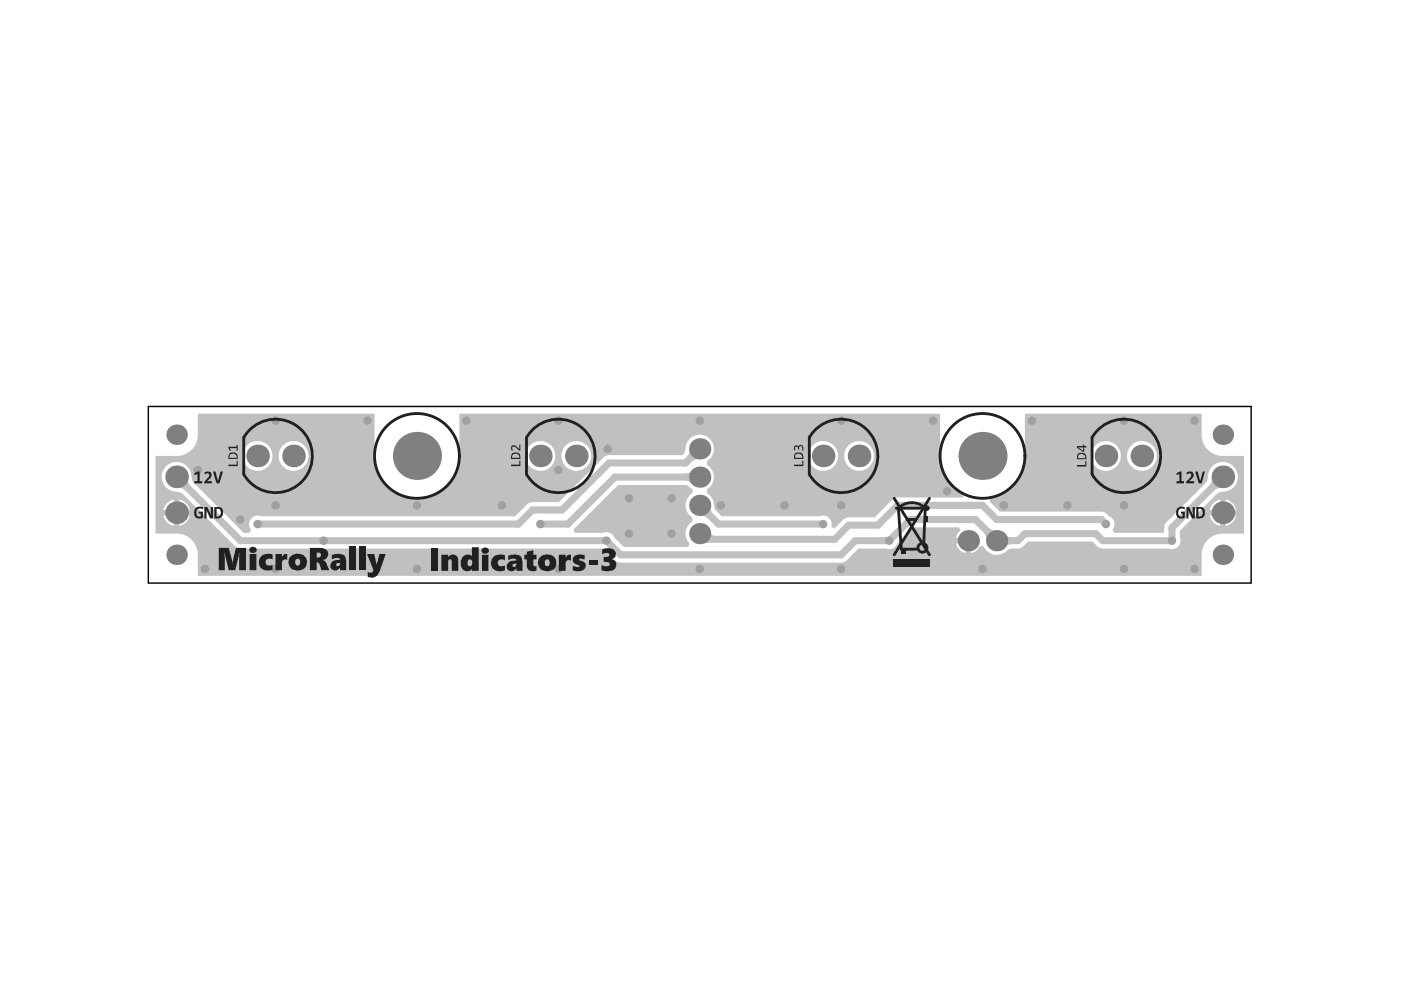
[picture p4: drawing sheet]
<svg xmlns="http://www.w3.org/2000/svg" width="297mm" height="210mm" viewBox="0 0 297 210" stroke-linecap="round" stroke-linejoin="round" font-family="sans-serif">
<g fill="#c0c0c0">
<path d="M37.3 103.3l2.4-2.3 .2 1.1 .4 .8-1.1 1-.7-.4z"/>
<path d="M145.3 100.4l.8-.2 .9-.6v3.1l-.9-.6-.8-.2z"/>
<path d="M146.3 95l2.2 2.3-1.1 .1-.6 .4-1.1-1 .4-.7z"/>
<path d="M208.7 113l1-1 .7 .4 1 .1-2.2 2.3-.2-1.1z"/>
<path d="M212.7 113.1l.9 .6 .7 .2v1.5l-.7 .2-.9 .6z"/>
<path d="M257 101l2.4 2.3-1.2 .2-.7 .4-1.1-1 .4-.8z"/>
<path d="M150.4 112.6a1.05 1.05 0 0 0 1.1 1l-1.3 1.5-1.3 .1z"/>
<path d="M148.2 109.2l2.3-2.2 .1 1.1 .4 .6-1 1.1-.7-.4z"/>
<path d="M121.6 112.2l9.5-9.4h14.2l1.1 .7a.92 .92 0 0 1 .4 1.1 3 3 0 0 0 0 5.1v.9a3 3 0 0 0-.6 4.6l-.3 .8h-13.6l-2.1-2.1a1.76 1.76 0 0 0-2.3-.9h-6z"/>
<path d="M33 96.7h4.9a4.5 4.5 0 0 0 4-4.1v-4.9h37.5v9a9 9 0 0 0 9 9 9 9 0 0 0 9-9v-9h101.9v9a8.9 8.9 0 0 0 5 8l-.1 .8h-14.3l-.7 .5-3.8 3.7h-5.9l-.7 .5-1.9 1.9-.6-.5a1.79 1.79 0 0 0-.6-1.8 1.79 1.79 0 0 0-1.9-.3h-20.8l-1.5-1.7a5.7 5.7 0 0 0-1-2.8l-.6-.4v-.9a3 3 0 0 0 0-5.1v-.8a3 3 0 0 0-.3-5.4 3 3 0 0 0-4.3 3.1l-.2 .5-.4 .5-16 .1-.7 .4-9.5 9.5h-6l-.8 .4-2.5 2.6h-53.9a1.79 1.79 0 0 0-2.1 .5 1.79 1.79 0 0 0 0 2.2l-.3 .8h-1.2l-10.7-10.7-.2-.4a6 6 0 0 0-1.1-3 3.2 3.2 0 0 0-5.2 1 3.2 3.2 0 0 0 3 4.4l1.1 .3 11.2 11.2 .8 .4 .4 .1h16.9l.7 .2 .7-.2h58.6l2.5 2.5 .7 .4 .5 .1h46.7l.9-.2 .3-.3 2.5-2.5h5.8a1.76 1.76 0 0 0 2.4-1l3.5-3.5h9.6l.3 .8a2.45 2.45 0 0 0-.9 1.4h2.6v.6h.6v2.7a2.57 2.57 0 0 0 1.8-1.5h.9a3.2 3.2 0 0 0 5.3 .7l.5-.2a3.2 3.2 0 0 0 3.6-1.5h13.6a2.8 2.8 0 0 0 2.2 1.5h14a1.79 1.79 0 0 0 2-.4 1.79 1.79 0 0 0 .3-1.9v-1.4l8-8 .4-.2a6 6 0 0 0 3-1.1 3.2 3.2 0 0 0-1-5.1 3.2 3.2 0 0 0-4.4 2.9l-.3 1.2-8.5 8.4a2.48 2.48 0 0 0-.5 2.3h-10.6l-.3-.8a1.77 1.77 0 0 0-.7-2.7 2.11 2.11 0 0 0-1.7-1h-21.5l-2.2-2.2 .3-.8a9 9 0 0 0 7.2-8.8v-9h37.5v4.9a4.5 4.5 0 0 0 4 4.1h4.9v16.4h-4.9a4.5 4.5 0 0 0-4 4.1v4.9h-212.9v-4.9a4.5 4.5 0 0 0-4-4.1h-4.9zM238.9 96.7a3.2 3.2 0 0 0 6.4 0 3.2 3.2 0 0 0-6.4 0zM231.3 96.7a3.2 3.2 0 0 0 6.4 0 3.2 3.2 0 0 0-6.4 0zM179 96.7a3.2 3.2 0 0 0 6.3 0 3.2 3.2 0 0 0-6.3 0zM171.4 96.7a3.2 3.2 0 0 0 6.3 0 3.2 3.2 0 0 0-6.3 0zM119 96.7a3.2 3.2 0 0 0 6.4 0 3.2 3.2 0 0 0-6.4 0zM111.4 96.7a3.2 3.2 0 0 0 6.3 0 3.2 3.2 0 0 0-6.3 0zM59.1 96.7a3.2 3.2 0 0 0 6.3 0 3.2 3.2 0 0 0-6.3 0zM51.4 96.7a3.2 3.2 0 0 0 6.4 0 3.2 3.2 0 0 0-6.4 0zM38 105.9v2.2h2.2a2.78 2.78 0 0 0-2.2-2.2zM35.4 106.7l-.4 .6-.4 .8h2.2v-2.2l-.8 .3zM259.9 105.9v2.2h2.2a2.78 2.78 0 0 0-2.2-2.2zM257.2 106.7l-.4 .6-.3 .8h2.2v-2.2l-.9 .3zM38 109.3v2.2a2.78 2.78 0 0 0 2.2-2.2zM259.9 109.3v2.2a2.78 2.78 0 0 0 2.2-2.2zM256.5 109.3a2.78 2.78 0 0 0 2.2 2.2v-2.2zM34.6 109.3a2.78 2.78 0 0 0 2.2 2.2v-2.2zM202.7 115.2a2.65 2.65 0 0 0 2 2.1v-2.1z"/>
</g>
<path d="M148.4 95.2l-3 3h-16.3l-9.9 9.9h-6.3l-3 3h-55.3M37.4 101.1l13.6 13.5h77.6l3 3h46.7l3-3h7.2l4.5-4.5h13.8l4.5 4.5h4.5l1.5-1.5h15l1.5 1.5h14.7v-2.7l10.8-10.8M148.4 101.2h-18l-10 9.9h-5.8M148.4 107.2l3.9 3.9h22.2M234.5 111.1l-1-1h-22.2l-3-2.9h-18l-4.2 4.1h-6.1l-3 3h-28.6v-1.2" fill="none" stroke="#c0c0c0" stroke-width="1.5"/>
<g fill="#a0a0a0">
<circle cx="58.4" cy="107.2" r=".9"/>
<circle cx="118.4" cy="99.7" r=".9"/>
<circle cx="178.3" cy="107.2" r=".9"/>
<circle cx="238.3" cy="107.2" r=".9"/>
<circle cx="41.9" cy="99.7" r=".9"/>
<circle cx="88.4" cy="107.2" r=".9"/>
<circle cx="212.8" cy="107.2" r=".9"/>
<circle cx="200.8" cy="104.2" r=".9"/>
<circle cx="128.9" cy="95.2" r=".9"/>
<circle cx="226.3" cy="107.2" r=".9"/>
<circle cx="166.3" cy="107.2" r=".9"/>
<circle cx="106.4" cy="107.2" r=".9"/>
<circle cx="50.9" cy="110.1" r=".9"/>
<circle cx="58.4" cy="89.2" r=".9"/>
<circle cx="238.3" cy="89.2" r=".9"/>
<circle cx="148.4" cy="89.2" r=".9"/>
<circle cx="118.4" cy="89.2" r=".9"/>
<circle cx="178.3" cy="89.2" r=".9"/>
<circle cx="152.9" cy="107.2" r=".9"/>
<circle cx="133.4" cy="105.7" r=".9"/>
<circle cx="133.4" cy="113.1" r=".9"/>
<circle cx="142.4" cy="113.1" r=".9"/>
<circle cx="142.4" cy="105.7" r=".9"/>
<circle cx="58.4" cy="120.6" r=".9"/>
<circle cx="88.4" cy="120.6" r=".9"/>
<circle cx="118.4" cy="120.6" r=".9"/>
<circle cx="148.4" cy="120.6" r=".9"/>
<circle cx="178.3" cy="120.6" r=".9"/>
<circle cx="238.3" cy="120.6" r=".9"/>
<circle cx="208.3" cy="120.6" r=".9"/>
<circle cx="253.3" cy="120.6" r=".9"/>
<circle cx="253.3" cy="89.2" r=".9"/>
<circle cx="218.8" cy="89.2" r=".9"/>
<circle cx="197.8" cy="89.2" r=".9"/>
<circle cx="43.4" cy="120.6" r=".9"/>
<circle cx="98.9" cy="89.2" r=".9"/>
<circle cx="77.9" cy="89.2" r=".9"/>
<circle cx="128.6" cy="114.6" r=".9"/>
<circle cx="68.6" cy="114.6" r=".9"/>
<circle cx="188.5" cy="114.6" r=".9"/>
<circle cx="248.5" cy="114.6" r=".9"/>
<circle cx="234.5" cy="111.1" r=".9"/>
<circle cx="174.5" cy="111.1" r=".9"/>
<circle cx="114.6" cy="111.1" r=".9"/>
<circle cx="54.6" cy="111.1" r=".9"/>
<circle cx="37.4" cy="101.1" r="2.25"/>
<circle cx="62.2" cy="96.7" r="2.25"/>
<circle cx="148.4" cy="95.2" r="2.1"/>
<circle cx="148.4" cy="101.2" r="2.1"/>
<circle cx="148.4" cy="107.2" r="2.1"/>
<circle cx="37.4" cy="108.7" r="2.25"/>
<circle cx="148.4" cy="113.1" r="2.1"/>
<circle cx="54.6" cy="96.7" r="2.25"/>
<circle cx="114.6" cy="96.7" r="2.25"/>
<circle cx="122.2" cy="96.7" r="2.25"/>
<circle cx="182.1" cy="96.7" r="2.25"/>
<circle cx="174.5" cy="96.7" r="2.25"/>
<circle cx="205.3" cy="114.6" r="2.1"/>
<circle cx="211.3" cy="114.6" r="2.1"/>
<circle cx="234.5" cy="96.7" r="2.25"/>
<circle cx="242.1" cy="96.7" r="2.25"/>
<circle cx="259.3" cy="101.1" r="2.25"/>
<circle cx="259.3" cy="108.7" r="2.25"/>
</g>
<g fill="#808080">
<circle cx="37.4" cy="117.6" r="2.17"/>
<circle cx="37.4" cy="92.2" r="2.17"/>
<circle cx="37.4" cy="101.1" r="2.4"/>
<circle cx="62.2" cy="96.7" r="2.4"/>
<circle cx="148.4" cy="95.2" r="2.25"/>
<circle cx="148.4" cy="101.2" r="2.25"/>
<circle cx="148.4" cy="107.2" r="2.25"/>
<circle cx="37.4" cy="108.7" r="2.4"/>
<circle cx="148.4" cy="113.1" r="2.25"/>
<circle cx="259.3" cy="117.6" r="2.17"/>
<circle cx="259.3" cy="92.2" r="2.17"/>
<circle cx="54.6" cy="96.7" r="2.4"/>
<circle cx="114.6" cy="96.7" r="2.4"/>
<circle cx="122.2" cy="96.7" r="2.4"/>
<circle cx="182.1" cy="96.7" r="2.4"/>
<circle cx="174.5" cy="96.7" r="2.4"/>
<circle cx="205.3" cy="114.6" r="2.25"/>
<circle cx="211.3" cy="114.6" r="2.25"/>
<circle cx="208.3" cy="96.7" r="5.1"/>
<circle cx="234.5" cy="96.7" r="2.4"/>
<circle cx="242.1" cy="96.7" r="2.4"/>
<circle cx="259.3" cy="101.1" r="2.4"/>
<circle cx="259.3" cy="108.7" r="2.4"/>
<circle cx="88.4" cy="96.7" r="5.1"/>
</g>
<path d="M51.7 92.8v7.8M111.6 92.8v7.8M171.6 92.8v7.8M231.5 92.8v7.8M189.6 105.7l7.5 11.9M190 107.7h6.2l-.3 7.2M190.5 107.7l.6 8.7h3.3M192.3 110.1h1.8M197.1 105.7l-7.5 11.9" fill="none" stroke="#202020" stroke-width=".6"/>
<g fill="#202020">
<path d="M191.1 116.4h.9v.9h-.9z" fill-rule="evenodd"/>
<path d="M196.2 109.5h.6v1.2h-.6z" fill-rule="evenodd"/>
<path d="M189.4 118.5h7.8v1.5h-7.8z" fill-rule="evenodd"/>
</g>
<g fill="#202020">
<path d="M48.4 98.5h1.8v-.8h.2v1.1h-2z"/>
<path d="M48.4 94.7h1.8v-.4h.2v1.3h-.2v-.6h-1.5l.3 .5-.3 .1z"/>
<path d="M108.3 98.5h1.8v-.8h.2v1.1h-2z"/>
<path d="M108.4 94.6a.8 .8 0 0 1 1.3 .3l.4 .3v-.9h.2v1.3h-.2l-.6-.6a.45 .45 0 0 0-.6-.3 .45 .45 0 0 0-.2 .6l.1 .1-.2 .2-.3-.4z"/>
<path d="M168.3 98.5h1.8v-.8h.2v1.1h-2z"/>
<path d="M168.4 94.6a.51 .51 0 0 1 .9 .1 .55 .55 0 0 1 .6-.4 .55 .55 0 0 1 .4 .6v.7h-.2a.65 .65 0 0 0-.5-1l-.2 .2v.5h-.2v-.2a.36 .36 0 0 0-.5-.4 .36 .36 0 0 0-.1 .6l.1 .2h-.4z"/>
<path d="M228.3 98.6h1.8v-.8h.2v1.1h-2z"/>
<path d="M249.5 107.9l.2-.2a1.48 1.48 0 0 1 1.5-.2l-.1 .5a.86 .86 0 0 0-1.3 .4 .86 .86 0 0 0 .9 1.2v-.7h-.3v-.4h.8v1.3l-.5 .1a1.21 1.21 0 0 1-1.2-.5 1.21 1.21 0 0 1 0-1.4z"/>
<path d="M251.6 107.5h.5l.8 1.7v-1.7h.4v2.4h-.6l-.7-1.8v1.8h-.4z"/>
<path d="M249.4 100.4l.7-.4h.4v2h.5v.5h-1.6v-.5h.6v-1.5l-.5 .2z"/>
<path d="M251.5 100.3l.5-.3a.82 .82 0 0 1 1 .5 .82 .82 0 0 1-.4 1.1l-.5 .4h1.1v.5h-1.7v-.4l.6-.5a1.03 1.03 0 0 0 .4-1.2l-.4-.1-.4 .3z"/>
<path d="M253.4 100h.5l.6 1.9 .5-1.9h.5l-.7 2.5h-.6z"/>
<path d="M46.4 116.2h2.1l.8 3.2 .7-3.2h2.2v4.7h-1.5l.1-3.7-.9 3.7h-1.4l-.8-3.7v3.7h-1.3z"/>
<path d="M55.1 118.2a2.31 2.31 0 0 1 2.7-.7v1.2a.86 .86 0 0 0-1.1-.2 .86 .86 0 0 0-.4 1 1.04 1.04 0 0 0 1.5 .2v1.1l-.4 .1a1.85 1.85 0 0 1-2.1-.5 1.85 1.85 0 0 1-.2-2.2z"/>
<path d="M58.4 117.5h1.4v.6a1.21 1.21 0 0 1 1.1-.6v1.2a.8 .8 0 0 0-1.1 .7v1.5h-1.4z"/>
<path d="M74 115.9h1.5v5h-1.5z"/>
<path d="M76.1 115.9h1.4v5h-1.4z"/>
<path d="M77.8 117.5h1.5l.6 2.2 .5-2.2h1.4l-1.2 3.5-.5 .9-.4 .4-.7 .2-1-.2v-1l.6 .1a.51 .51 0 0 0 .6-.5z"/>
<path d="M41.1 100.4l.9-.4h.3v2h.6v.5h-1.7v-.5h.7v-1.5l-.6 .2z"/>
<path d="M43.2 100.3h.1a.84 .84 0 0 1 1.1-.3 .84 .84 0 0 1 .4 1l-.3 .5-.6 .5h1v.5h-1.6v-.4l.6-.6a.65 .65 0 0 0 .4-.5 .65 .65 0 0 0-.2-.7l-.5 .3z"/>
<path d="M45.2 100h.5l.5 1.9 .6-1.9h.5l-.8 2.5h-.6z"/>
<path d="M41.3 107.9a1.54 1.54 0 0 1 1.7-.4l-.1 .5a.86 .86 0 0 0-1.2 .4 .86 .86 0 0 0 .8 1.2l.1-.7h-.5v-.4h.9v1.3l-.4 .1a1.22 1.22 0 0 1-1.3-.5 1.22 1.22 0 0 1 0-1.3z"/>
<path d="M43.3 107.5h.6l.8 1.7v-1.7h.5v2.4h-.7l-.7-1.8v1.8h-.5z"/>
<path d="M91.4 116.3h1.4v4.7h-1.4z"/>
<path d="M93.6 117.6h1.4v.5a1.16 1.16 0 0 1 1.4-.4 1.16 1.16 0 0 1 .8 1.3v2h-1.4v-1.8a.42 .42 0 0 0-.3-.6 .42 .42 0 0 0-.5 .5v1.9h-1.4z"/>
<path d="M104.6 118.1a3.1 3.1 0 0 1 2.5-.4v1.1a.84 .84 0 0 0-1.3 0 .84 .84 0 0 0 0 1.2h.9l.4-.1v1.1h-.5a1.8 1.8 0 0 1-2.1-.5 1.8 1.8 0 0 1-.1-2.1z"/>
<path d="M111.7 117l1.4-.4v1h.7v1h-.7v1.1a.4 .4 0 0 0 .2 .4 .4 .4 0 0 0 .5-.1v1h-.3a1.69 1.69 0 0 1-1.6-.4l-.2-.3v-1.7h-.5v-1h.5z"/>
<path d="M118.5 117.6h1.4v.6l.5-.5 .7-.1v1.2a.8 .8 0 0 0-1.2 .8v1.4h-1.4z"/>
<path d="M121.7 118l.4-.2a2.4 2.4 0 0 1 1.9-.1v.9l-.8-.1a.26 .26 0 0 0-.4 .2 .26 .26 0 0 0 .4 .2 1.07 1.07 0 0 1 1 1.1 1.07 1.07 0 0 1-1.2 1l-.9 .1-.7-.1v-1l1.1 .2a.19 .19 0 0 0 .3 0 .19 .19 0 0 0-.1-.3 1.44 1.44 0 0 1-1.3-1.5z"/>
<path d="M124.9 118.8h1.7v.9h-1.7z"/>
<path d="M127.7 116.5h.1a2.37 2.37 0 0 1 2.6 .4 1.21 1.21 0 0 1-.7 1.7 1.24 1.24 0 0 1 .9 1.4 1.24 1.24 0 0 1-1.4 1l-.8 .1-.8-.1-.1-1.2 .6 .2a.92 .92 0 0 0 1.2-.4l-.2-.4-1.1-.1v-1h.5a.45 .45 0 0 0 .6-.3 .45 .45 0 0 0-.4-.6l-1 .3z"/>
<path d="M48.8 96.3l-.1 .8h1.5a.72 .72 0 0 0-.9-.9zM48.5 96.3h.1a1.02 1.02 0 0 1 1.1-.3 1.02 1.02 0 0 1 .7 .9v.4h-2z"/>
<path d="M108.7 96.5l-.1 .6h1.5v-.3a.84 .84 0 0 0-1.4-.3zM108.5 96.2a1.04 1.04 0 0 1 1.2-.3 1.04 1.04 0 0 1 .6 1v.4h-2z"/>
<path d="M168.7 96.4l-.1 .7h1.5v-.3a.85 .85 0 0 0-.6-.6 .85 .85 0 0 0-.8 .2zM168.6 96.1l.3-.1a.98 .98 0 0 1 1.4 .9v.4h-2v-.8z"/>
<path d="M228.7 96.5l-.1 .6h1.5v-.2a.86 .86 0 0 0-1.4-.4zM228.5 96.2l.5-.2a.93 .93 0 0 1 1.3 1v.4h-2v-.9z"/>
<path d="M228.6 94.9l1 .7v-.7zM228.3 94.6h1.3v-.3h.3v.3h.4v.3h-.4v.9h-.3l-1.3-.9z"/>
<path d="M254.1 107.9v1.7h.2a.88 .88 0 0 0 .7-.8 .88 .88 0 0 0-.5-.9zM253.6 107.5h.9a1.07 1.07 0 0 1 1 1.5 1.24 1.24 0 0 1-1.3 .9h-.6z"/>
<path d="M52.9 116.2a.85 .85 0 0 1 .9-.3 .85 .85 0 0 1 .6 .8 .8 .8 0 0 1-1 .6 .8 .8 0 0 1-.5-1.1zM52.9 117.5h1.5v3.4h-1.5z"/>
<path d="M62.7 118.6a.76 .76 0 0 0-.1 .8 .76 .76 0 0 0 .7 .5 .77 .77 0 0 0 .4-.8 .77 .77 0 0 0-.7-.6zM61.4 118.2a2.16 2.16 0 0 1 3.5 .3 1.82 1.82 0 0 1-2 2.5 1.81 1.81 0 0 1-1.5-2.8z"/>
<path d="M67.2 117.2v1h.3a.54 .54 0 0 0 .6-.5 .54 .54 0 0 0-.6-.5zM65.7 116.2h2.4l.6 .1a1.24 1.24 0 0 1 .9 1.3 1.24 1.24 0 0 1-1.1 1.2l.6 .3 .7 1.8h-1.7l-.3-1.1-.5-.6h-.1v1.7h-1.5z"/>
<path d="M71.3 119.6a.39 .39 0 0 0 .3 .5 .39 .39 0 0 0 .4-.4l.1-.3h-.5zM70.4 117.7l1.1-.2a1.49 1.49 0 0 1 1.9 1.5v1.9h-1.3l-.1-.5a1.07 1.07 0 0 1-1.7 .2 1.07 1.07 0 0 1 .4-1.7l1.4-.2a.97 .97 0 0 0-1.5-.2l-.2 .1z"/>
<path d="M45.9 107.9v1.7h.3a.9 .9 0 0 0 .6-.9 .9 .9 0 0 0-.5-.8zM45.5 107.5h.7a1.2 1.2 0 0 1 1 1.8 1.21 1.21 0 0 1-1.1 .6h-.6z"/>
<path d="M100 116h1.5v5h-1.5v-.3a1.4 1.4 0 0 1-1.6 .2 1.4 1.4 0 0 1-.7-1.5 1.53 1.53 0 0 1 2.2-1.6l.1 .2zM99.2 118.8a.94 .94 0 0 0 .3 1.2 .77 .77 0 0 0 .5-1.2l-.3-.2z"/>
<path d="M102.1 116.5a.76 .76 0 0 1 1.1-.4 .76 .76 0 0 1 .2 1.1 .8 .8 0 0 1-.9 .1 .8 .8 0 0 1-.4-.8zM102.2 117.6h1.4v3.4h-1.4z"/>
<path d="M108.7 119.7a.42 .42 0 0 0 .4 .5 .42 .42 0 0 0 .4-.5v-.2h-.5zM107.7 117.8l.7-.2h1.1a1.32 1.32 0 0 1 1.3 1.5v1.9h-1.3v-.5a1.1 1.1 0 0 1-1.9 .2 1.1 1.1 0 0 1 .8-1.7l1.1-.2a1.02 1.02 0 0 0-1.5-.1l-.3 .1z"/>
<path d="M115.6 118.8a.74 .74 0 0 0-.1 .8 .74 .74 0 0 0 .7 .4 .78 .78 0 0 0 .4-.8 .78 .78 0 0 0-.6-.6zM114.4 118.1a2.2 2.2 0 0 1 3.5 .5v.1a1.82 1.82 0 0 1-2.1 2.4 1.83 1.83 0 0 1-1.6-1 1.83 1.83 0 0 1 .2-2z"/>
</g>
<g fill="none" stroke="#202020" stroke-width=".6">
<path d="M51.7 92.8a7.8 7.8 0 0 1 11.7-2.1 7.8 7.8 0 0 1 0 11.9 7.8 7.8 0 0 1-11.7-2M111.6 92.8a7.8 7.8 0 0 1 11.8-2.1 7.8 7.8 0 0 1 0 11.9 7.8 7.8 0 0 1-11.8-2M171.6 92.8a7.8 7.8 0 0 1 11.7-2.1 7.8 7.8 0 0 1 0 11.9 7.8 7.8 0 0 1-11.7-2M231.5 92.8a7.8 7.8 0 0 1 11.8-2.1 7.8 7.8 0 0 1 0 11.9 7.8 7.8 0 0 1-11.8-2M190.5 107.7a4 4 0 0 1 5.7 0"/>
<circle cx="88.4" cy="96.7" r="9"/>
<circle cx="208.3" cy="96.7" r="9"/>
<circle cx="195.6" cy="116.1" r=".95"/>
<circle cx="196.5" cy="107.7" r=".3"/>
</g>
<path d="M31.4 86.2h233.9v37.4h-233.9z" fill="none" stroke="#000" stroke-width=".3"/>
</svg>
